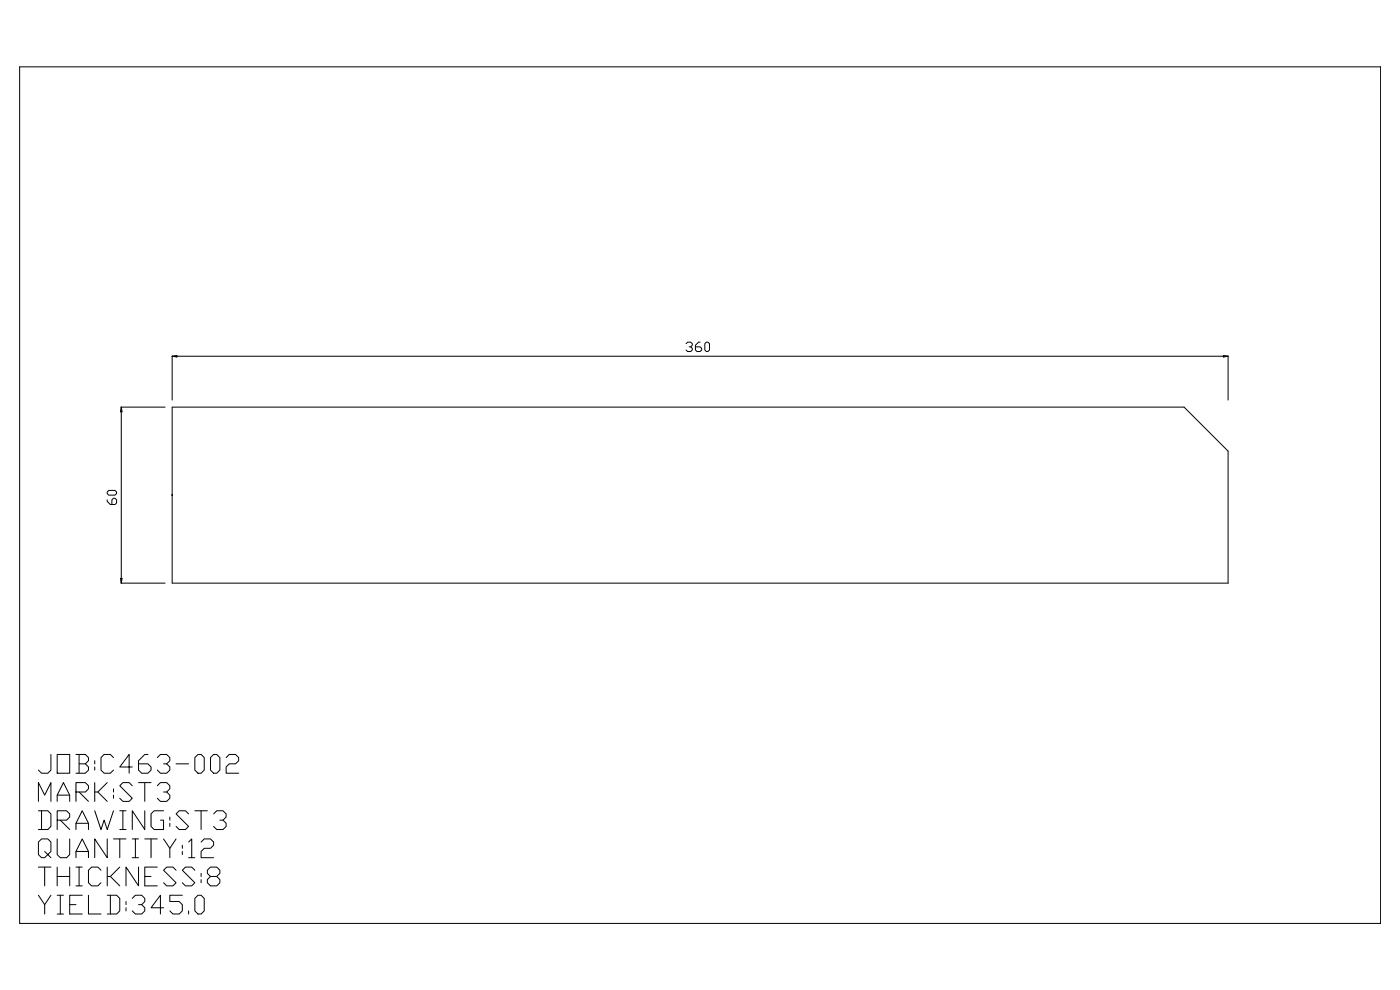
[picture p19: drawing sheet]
<svg xmlns="http://www.w3.org/2000/svg" width="420mm" height="297mm" viewBox="0 0 420 297" stroke-linecap="round" stroke-linejoin="round" font-family="sans-serif">
<!-- layer: 5 -->
<g fill="none" stroke="#000" stroke-width=".3">
<path d="M5.9 20h408.1v256.9h-408.1zM51.5 148.5h.2M51.6 148.4v.2M51.7 148.5h-.1M15.3 226.2v4.7l-1 1h-1.8l-1-1M17.1 226.2h3.8v5.7h-3.8zM17.1 238.4h3.8M22.8 237.5h2.8l.9-1v-.9l-.9-.9h-2.8v5.6M22.8 226.2h2.8l.9 1v.9l-.9 .9M23.7 229h1.9l.9 1v.9l-.9 1h-2.8M23.7 226.2v5.7M23.7 237.5l2.8 2.8"/>
<path d="M28.4 228.1v.9M28.4 230v.9M28.4 234.7v5.6M29.3 237.5l2.9 2.8M32.2 234.7l-2.9 2.8h-.9M34 227.2l-.9-1h-1.9l-.9 1v3.7l.9 1h1.9l.9-1M34 236.5v1M34 238.4v1M39.7 235.6l-1-.9h-1.8l-1 .9 3.8 3.8-1 .9h-1.8l-1-.9M39.7 230h-3.8l2.8-3.8v5.7M41.5 234.7h3.8M43.4 234.7v5.6"/>
<path d="M44.4 226.2h-1l-1.9 1.9v2.8l1 1h1.9l.9-1v-.9l-.9-1h-2.9M47.2 235.6l.9-.9h1.9l.9 .9v.9l-.9 1h-.9M47.2 227.2l.9-1h1.9l.9 1v.9l-.9 .9h-.9M50 237.5l.9 .9v1l-.9 .9h-1.9l-.9-.9M50 229l.9 1v.9l-.9 1h-1.9l-.9-1M52.8 229h3.8M59.4 226.2h.9l.9 1v3.7l-.9 1h-.9l-1-1v-3.7zM63.1 227.2l1-1h.9l.9 1v3.7l-.9 1h-.9l-1-1zM67.8 227.2l1-1h1.8l1 1v.9l-1 .9h-1.8l-1 1v1.9h3.8M11.5 243.1h2.8l1 1v3.7l-1 .9h-2.8M11.5 240.3v-5.6l1.9 3.7 1.9-3.7v5.6M12.5 243.1v5.6"/>
<path d="M13.4 255.3l.9 1-.9 .9h-.9l-1-.9v-3.8l1-.9h1.8l1 .9v2.8l-1 1 1 .9M17.1 251.6v4.7l1 .9h1.9l.9-.9v-4.7M17.1 245.9h2.9l.9-.9v-.9l-.9-1h-2.9v5.6M17.1 240.3v-1.9l1.9-3.7 1.9 3.7v1.9M18.1 245.9l2.8 2.8M22.8 257.2v-1.9l1.9-3.7 1.8 3.7v1.9M22.8 248.7v-1.8l1.9-3.8 1.8 3.8v1.8M22.8 255.3h3.7M22.8 246.9h3.7M28.4 243.1l1.9 5.6 .9-2.8 1 2.8 1.8-5.6M32.2 251.6v5.6l-3.8-5.6v5.6M34 251.6h3.8"/>
<path d="M35.9 251.6v5.6M35.9 243.1h1.9M35.9 248.7h1.9M36.9 243.1v5.6M39.7 251.6h1.8M39.7 257.2h1.8M40.6 251.6v5.6M43.4 243.1v5.6l-3.7-5.6v5.6M43.4 251.6h3.8M45.3 251.6v5.6M49.1 251.6l1.8 2.8v2.8M49.1 243.1h-2.9l-.9 1v3.7l.9 .9h2.9v-2.8h-1"/>
<path d="M50.9 245v.9M50.9 246.9v.9M52.8 251.6l-1.9 2.8M54.7 253.4v1M54.7 255.3v1M56.6 252.5l.9-.9v5.6M56.6 244.1l-1-1h-1.9l-.9 1 3.8 3.7-1 .9h-1.9l-.9-.9M56.6 257.2h1.8M58.4 243.1h3.8M60.3 252.5l.9-.9h1.9l1 .9v.9l-1 1h-1.9l-.9 .9v1.9h3.8M60.3 243.1v5.6M64.1 244.1l.9-1h1.9l.9 1v.9l-.9 .9h-1"/>
<path d="M66.9 245.9l.9 1v.9l-.9 .9h-1.9l-.9-.9M11.5 268.4l1.9 2.9v2.8M11.5 260h3.8M13.4 260v5.6M15.3 268.4l-1.9 2.9M17.1 268.4h1.9M17.1 274.1h1.9M17.1 260v5.6M17.1 262.8h3.8M18.1 268.4v5.7M20.9 271.3h1.9M20.9 260v5.6"/>
<path d="M22.8 260h1.9M22.8 265.6h1.9M23.7 260v5.6M24.7 268.4h-3.8v5.7h3.8M26.5 268.4v5.7h3.8M30.3 260.9l-1-.9h-1.8l-1 .9v3.8l1 .9h1.8l1-.9M32.2 268.4h2.8l.9 1v3.7l-.9 1h-2.8M32.2 260v5.6M33.1 268.4v5.7M33.1 262.8l2.8 2.8M35.9 260l-2.8 2.8h-.9M37.8 270.3v1"/>
<path d="M37.8 272.2v.9M39.7 269.4l.9-1h1.9l.9 1v.9l-.9 1h-1M41.5 260v5.6l-3.7-5.6v5.6M42.5 271.3l.9 .9v.9l-.9 1h-1.9l-.9-1M43.4 262.8h1.9M47.2 260h-3.8v5.6h3.8M49.1 272.2h-3.8l2.8-3.8v5.7M52.8 260.9l-.9-.9h-1.9l-.9 .9 3.7 3.8-.9 .9h-1.9l-.9-.9M54.7 268.4h-3.8v1.9h2.8l1 1v1.8l-1 1h-1.8l-1-1M56.6 273.1v1M58.4 260.9l-.9-.9h-1.9l-.9 .9 3.7 3.8-.9 .9h-1.9l-.9-.9M59.4 268.4h.9l.9 1v3.7l-.9 1h-.9l-1-1v-3.7z"/>
<path d="M60.3 261.9v.9M60.3 263.8v.9M63.1 262.8l-.9-.9v-1l.9-.9h1.9l.9 .9v1l-.9 .9h-1.9l-.9 1v.9l.9 .9h1.9l.9-.9v-.9l-.9-1"/>
<circle cx="51.6" cy="148.5" r=".09"/>
</g>
<!-- layer: 3 -->
<path d="M51.6 122.1h303.5l13.2 13.2v39.6h-316.7z" fill="none" stroke="#000" stroke-width=".3"/>
<!-- layer: 6 -->
<path d="M51.6 106.8v13.2M51.6 106.8h316.7M205.7 103.1l.5-.5h.9l.5 .5v.4l-.5 .5h-.4M207.1 104l.5 .5v.4l-.5 .5h-.9l-.5-.5M210 102.6h-.5l-.9 .9v1.4l.4 .5h1l.4-.5v-.4l-.4-.5h-1.4M211.8 102.6h.5l.5 .5v1.8l-.5 .5h-.5l-.4-.5v-1.8zM368.3 106.8v13.2M49.5 122.1h-13.1l-.1 52.8h13.2M32.1 149.9v.4l1 1h1.4l.5-.5v-.9l-.5-.5h-.5l-.4 .5v1.4M32.6 147.1h1.9l.5 .4v.5l-.5 .5h-1.9l-.5-.5v-.5z" fill="none" stroke="#000" stroke-width=".3"/>
<!-- layer: 2 -->
<path d="M51.6 106.8l1.4-.2v.5zM366.9 106.6l1.4 .2-1.4 .3zM36.4 122.1l.2 1.4h-.5zM36.1 173.5h.5l-.2 1.4z" fill="none" stroke="#000" stroke-width=".3"/>
</svg>
